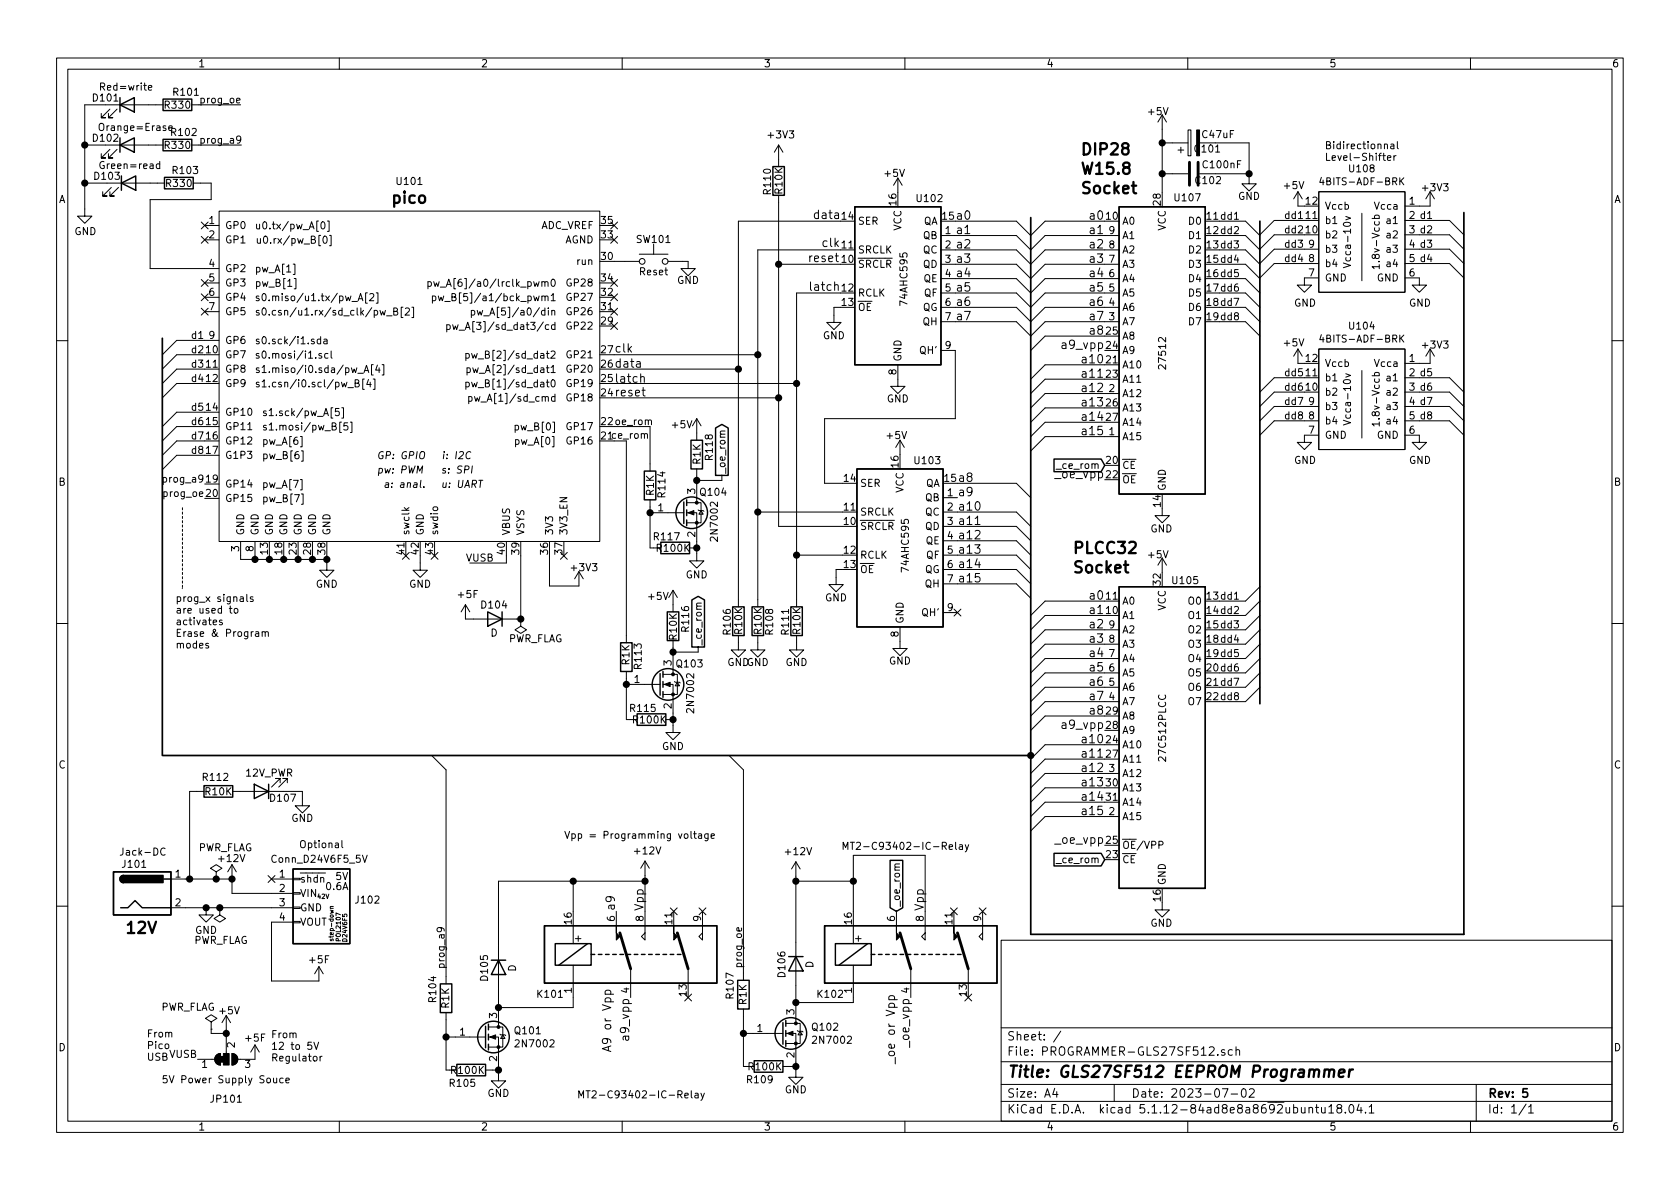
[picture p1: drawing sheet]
<svg xmlns="http://www.w3.org/2000/svg" width="297mm" height="210mm" viewBox="0 0 297 210" stroke-linecap="round" stroke-linejoin="round" font-family="sans-serif">
<defs><g id="words">
<g font-size="2.8">
<text x="190.9" y="27.4">DIP28</text>
<text x="69.5" y="36">pico</text>
<text x="190.9" y="30.9">W15.8</text>
<text x="190.9" y="34.3">Socket</text>
<text x="189.5" y="97.9">PLCC32</text>
<text x="189.5" y="101.3">Socket</text>
<text x="22" y="165.1">12V</text>
<text x="178" y="190.5">Title: GLS27SF512 EEPROM Programmer</text>
</g>
<g font-size="2.1">
<text x="143.6" y="38.7">data</text>
<text x="168.9" y="38.9">a0</text>
<text x="168.9" y="41.4">a1</text>
<text x="193" y="41.4">a1</text>
<text x="193" y="38.9">a0</text>
<text x="142.7" y="46.3">reset</text>
<text x="145.2" y="43.7">clk</text>
<text x="168.9" y="46.5">a3</text>
<text x="168.9" y="43.9">a2</text>
<text x="193" y="46.5">a3</text>
<text x="193" y="43.9">a2</text>
<text x="142.9" y="51.4">latch</text>
<text x="168.9" y="49">a4</text>
<text x="168.9" y="51.6">a5</text>
<text x="193" y="49">a4</text>
<text x="193" y="51.6">a5</text>
<text x="168.9" y="56.6">a7</text>
<text x="168.9" y="54.1">a6</text>
<text x="193" y="54.1">a6</text>
<text x="193" y="56.6">a7</text>
<text x="193" y="59.2">a8</text>
<text x="108.6" y="62.4">clk</text>
<text x="108.6" y="65">data</text>
<text x="188.1" y="61.7">a9_vpp</text>
<text x="191.8" y="64.3">a10</text>
<text x="108.6" y="70.1">reset</text>
<text x="108.6" y="67.7">latch</text>
<text x="191.8" y="66.8">a11</text>
<text x="191.8" y="69.3">a12</text>
<text x="191.8" y="71.9">a13</text>
<text x="191.8" y="74.4">a14</text>
<text x="191.8" y="77">a15</text>
<text x="169.3" y="87.8">a9</text>
<text x="169.3" y="85.2">a8</text>
<text x="186.9" y="84.6">_oe_vpp</text>
<text x="169.3" y="95.4">a12</text>
<text x="169.3" y="92.8">a11</text>
<text x="169.3" y="90.3">a10</text>
<text x="169.3" y="100.5">a14</text>
<text x="169.3" y="97.9">a13</text>
<text x="169.3" y="103">a15</text>
<text x="193" y="106">a0</text>
<text x="193" y="113.7">a3</text>
<text x="193" y="111.1">a2</text>
<text x="193" y="108.6">a1</text>
<text x="193" y="118.7">a5</text>
<text x="193" y="116.2">a4</text>
<text x="193" y="123.8">a7</text>
<text x="193" y="121.3">a6</text>
<text x="188.1" y="128.9">a9_vpp</text>
<text x="191.8" y="131.4">a10</text>
<text x="193" y="126.4">a8</text>
<text x="191.8" y="134">a11</text>
<text x="191.8" y="136.5">a12</text>
<text x="191.8" y="141.6">a14</text>
<text x="191.8" y="139.1">a13</text>
<text x="186.9" y="149.2">_oe_vpp</text>
<text x="191.8" y="144.1">a15</text>
<text x="108.7" y="161.2" transform="rotate(-90 108.7 161.2)">a9</text>
<text x="113.8" y="161.2" transform="rotate(-90 113.8 161.2)">Vpp</text>
<text x="163.3" y="161.2" transform="rotate(-90 163.3 161.2)">Vpp</text>
<text x="111.3" y="183.6" transform="rotate(-90 111.3 183.6)">a9_vpp</text>
<text x="160.8" y="184.9" transform="rotate(-90 160.8 184.9)">_oe_vpp</text>
<text x="178" y="184">Sheet: /</text>
<text x="108.1" y="186.2" transform="rotate(-90 108.1 186.2)">A9 or Vpp</text>
<text x="158.2" y="188.2" transform="rotate(-90 158.2 188.2)">_oe or Vpp</text>
<text x="178" y="186.7">File: PROGRAMMER-GLS27SF512.sch</text>
<text x="178" y="196.9">KiCad E.D.A. kicad 5.1.12-84ad8e8a8692ubuntu18.04.1</text>
<text x="178" y="194.1">Size: A4</text>
<text x="200" y="194.1">Date: 2023-07-02</text>
<text x="263" y="194.1">Rev: 5</text>
<text x="263" y="196.9">Id: 1/1</text>
</g>
<g font-size="1.8">
<text x="35" y="11.9">1</text>
<text x="85" y="11.9">2</text>
<text x="135" y="11.9">3</text>
<text x="185" y="11.9">4</text>
<text x="235" y="11.9">5</text>
<text x="285" y="11.9">6</text>
<text x="16.6" y="18">D101</text>
<text x="18.1" y="16">Red=write</text>
<text x="30.8" y="16.9">R101</text>
<text x="18" y="23.2">Orange=Erase</text>
<text x="29.3" y="19.2">R330</text>
<text x="35.2" y="18.3">prog_oe</text>
<text x="203.1" y="20.4">+5V</text>
<text x="16.6" y="25.1">D102</text>
<text x="18.1" y="29.9">Green=read</text>
<text x="29.3" y="26.3">R330</text>
<text x="30.4" y="24">R102</text>
<text x="35.2" y="25.4">prog_a9</text>
<text x="136" y="24.5">+3V3</text>
<text x="211.4" y="27">C101</text>
<text x="212.7" y="24.4">C47uF</text>
<text x="212.8" y="29.8">C100nF</text>
<text x="234.2" y="26.4">Bidirectionnal</text>
<text x="234.2" y="28.4">Level-Shifter</text>
<text x="10.4" y="35.9">A</text>
<text x="16.8" y="31.8">D103</text>
<text x="29.5" y="33.1">R330</text>
<text x="30.7" y="30.8">R103</text>
<text x="70.3" y="32.7">U101</text>
<text x="136.3" y="34.2" transform="rotate(-90 136.3 34.2)">R110</text>
<text x="138.4" y="34.2" transform="rotate(-90 138.4 34.2)">R10K</text>
<text x="156.5" y="31.3">+5V</text>
<text x="162.2" y="35.7">U102</text>
<text x="207.8" y="35.6">U107</text>
<text x="211.5" y="32.6">C102</text>
<text x="218.9" y="35.4">GND</text>
<text x="227.1" y="33.4">+5V</text>
<text x="251.7" y="33.8">+3V3</text>
<text x="285.4" y="35.9">A</text>
<text x="13.2" y="41.6">GND</text>
<text x="37" y="39.6">1</text>
<text x="39.8" y="40.5">GP0</text>
<text x="46.1" y="40.6">u0.tx/pw_A[0]</text>
<text x="95.5" y="40.5">ADC_VREF</text>
<text x="106.3" y="39.6">35</text>
<text x="148.9" y="38.9">14</text>
<text x="151.6" y="39.7">SER</text>
<text x="158.5" y="36.3" transform="rotate(-90 158.5 36.3)">16</text>
<text x="159.4" y="40.8" transform="rotate(-90 159.4 40.8)">VCC</text>
<text x="163.2" y="39.7">QA</text>
<text x="166.7" y="38.9">15</text>
<text x="167.2" y="41.4">1</text>
<text x="195.6" y="38.9">10</text>
<text x="196.1" y="41.4">9</text>
<text x="198.4" y="39.7">A0</text>
<text x="205.2" y="36.3" transform="rotate(-90 205.2 36.3)">28</text>
<text x="206.1" y="40.8" transform="rotate(-90 206.1 40.8)">VCC</text>
<text x="210.3" y="39.7">D0</text>
<text x="213.4" y="38.9">11dd1</text>
<text x="213.4" y="41.4">12dd2</text>
<text x="227.5" y="38.7">dd1</text>
<text x="227.5" y="41.3">dd2</text>
<text x="230.9" y="41.3">10</text>
<text x="230.9" y="38.7">11</text>
<text x="230.9" y="36.2">12</text>
<text x="234.2" y="39.6">b1</text>
<text x="234.2" y="37.1">Vccb</text>
<text x="243.3" y="37.1">Vcca</text>
<text x="245.4" y="39.6">a1</text>
<text x="249.2" y="36.2">1</text>
<text x="249.2" y="38.7">2 d1</text>
<text x="249.2" y="41.3">3 d2</text>
<text x="37" y="42.2">2</text>
<text x="37" y="47.2">4</text>
<text x="39.8" y="43">GP1</text>
<text x="46.3" y="43.1">u0.rx/pw_B[0]</text>
<text x="99.8" y="43">AGND</text>
<text x="102.2" y="46.9">run</text>
<text x="106.3" y="46">30</text>
<text x="106.3" y="42.2">33</text>
<text x="112.7" y="43">SW101</text>
<text x="148.9" y="46.5">10</text>
<text x="148.9" y="43.9">11</text>
<text x="151.6" y="47.4">SRCLR</text>
<text x="151.6" y="44.8">SRCLK</text>
<text x="163.2" y="42.3">QB</text>
<text x="163.2" y="44.8">QC</text>
<text x="163.2" y="47.4">QD</text>
<text x="167.2" y="43.9">2</text>
<text x="167.2" y="46.5">3</text>
<text x="196.1" y="46.5">7</text>
<text x="196.1" y="43.9">8</text>
<text x="198.4" y="47.4">A3</text>
<text x="198.4" y="44.8">A2</text>
<text x="198.4" y="42.3">A1</text>
<text x="210.3" y="42.3">D1</text>
<text x="210.3" y="44.8">D2</text>
<text x="210.3" y="47.4">D3</text>
<text x="213.4" y="43.9">13dd3</text>
<text x="213.4" y="46.5">15dd4</text>
<text x="227.5" y="43.8">dd3</text>
<text x="227.5" y="46.3">dd4</text>
<text x="231.4" y="46.3">8</text>
<text x="231.4" y="43.8">9</text>
<text x="234.2" y="42.2">b2</text>
<text x="234.2" y="47.2">b4</text>
<text x="234.2" y="44.7">b3</text>
<text x="238.9" y="46.6" transform="rotate(-90 238.9 46.6)">Vcca-10v</text>
<text x="243.9" y="46.9" transform="rotate(-90 243.9 46.9)">1.8v-Vccb</text>
<text x="245.4" y="42.2">a2</text>
<text x="245.4" y="44.7">a3</text>
<text x="245.4" y="47.2">a4</text>
<text x="249.2" y="43.8">4 d3</text>
<text x="249.2" y="46.3">5 d4</text>
<text x="37" y="49.8">5</text>
<text x="37" y="52.3">6</text>
<text x="39.8" y="48.1">GP2</text>
<text x="39.8" y="50.7">GP3</text>
<text x="39.8" y="53.2">GP4</text>
<text x="45.4" y="48.2">pw_A[1]</text>
<text x="45.5" y="50.7">pw_B[1]</text>
<text x="46.9" y="53.3">s0.miso/u1.tx/pw_A[2]</text>
<text x="77.2" y="50.7">pw_A[6]/a0/lrclk_pwm0</text>
<text x="77.9" y="53.3">pw_B[5]/a1/bck_pwm1</text>
<text x="100.5" y="53.2">GP27</text>
<text x="100.5" y="50.7">GP28</text>
<text x="106.3" y="52.3">32</text>
<text x="106.3" y="49.8">34</text>
<text x="113.2" y="48.7">Reset</text>
<text x="119.7" y="50.2">GND</text>
<text x="148.9" y="51.6">12</text>
<text x="151.6" y="52.4">RCLK</text>
<text x="160.5" y="53.7" transform="rotate(-90 160.5 53.7)">74AHC595</text>
<text x="163.3" y="49.9">QE</text>
<text x="163.4" y="52.4">QF</text>
<text x="167.2" y="49">4</text>
<text x="167.2" y="51.6">5</text>
<text x="196.1" y="51.6">5</text>
<text x="196.1" y="49">6</text>
<text x="198.4" y="52.4">A5</text>
<text x="198.4" y="49.9">A4</text>
<text x="210.3" y="49.9">D4</text>
<text x="210.3" y="52.4">D5</text>
<text x="213.4" y="49">16dd5</text>
<text x="213.4" y="51.6">17dd6</text>
<text x="231.4" y="48.9">7</text>
<text x="234.2" y="49.8">GND</text>
<text x="243.5" y="49.8">GND</text>
<text x="249.2" y="48.9">6</text>
<text x="34.1" y="59.9">d1</text>
<text x="37" y="54.9">7</text>
<text x="37" y="59.9">9</text>
<text x="39.8" y="55.7">GP5</text>
<text x="47.5" y="55.8">s0.csn/u1.rx/sd_clk/pw_B[2]</text>
<text x="80.3" y="58.3">pw_A[3]/sd_dat3/cd</text>
<text x="84.5" y="55.8">pw_A[5]/a0/din</text>
<text x="100.5" y="58.3">GP22</text>
<text x="100.5" y="55.7">GP26</text>
<text x="106.3" y="57.4">29</text>
<text x="106.3" y="54.9">31</text>
<text x="145.5" y="60">GND</text>
<text x="148.9" y="54.1">13</text>
<text x="151.6" y="55">OE</text>
<text x="163.1" y="55">QG</text>
<text x="163.2" y="57.5">QH</text>
<text x="167.2" y="54.1">6</text>
<text x="167.2" y="56.6">7</text>
<text x="195.6" y="59.2">25</text>
<text x="196.1" y="56.6">3</text>
<text x="196.1" y="54.1">4</text>
<text x="198.4" y="57.5">A7</text>
<text x="198.4" y="55">A6</text>
<text x="210.3" y="55">D6</text>
<text x="210.3" y="57.5">D7</text>
<text x="213.4" y="54.1">18dd7</text>
<text x="213.4" y="56.6">19dd8</text>
<text x="228.8" y="54.2">GND</text>
<text x="249.1" y="54.2">GND</text>
<text x="34.1" y="62.5">d2</text>
<text x="34.1" y="65">d3</text>
<text x="36.5" y="62.5">10</text>
<text x="36.5" y="65">11</text>
<text x="39.8" y="63.4">GP7</text>
<text x="39.8" y="65.9">GP8</text>
<text x="39.8" y="60.8">GP6</text>
<text x="46.2" y="60.9">s0.sck/i1.sda</text>
<text x="46.3" y="63.4">s0.mosi/i1.scl</text>
<text x="46.9" y="66">s1.miso/i0.sda/pw_A[4]</text>
<text x="83.2" y="63.4">pw_B[2]/sd_dat2</text>
<text x="83.3" y="66">pw_A[2]/sd_dat1</text>
<text x="100.5" y="65.9">GP20</text>
<text x="100.5" y="63.4">GP21</text>
<text x="106.3" y="65">26</text>
<text x="106.3" y="62.5">27</text>
<text x="159.4" y="64" transform="rotate(-90 159.4 64)">GND</text>
<text x="162.8" y="62.6">QH'</text>
<text x="167.2" y="61.7">9</text>
<text x="195.6" y="64.3">21</text>
<text x="195.6" y="61.7">24</text>
<text x="198.4" y="65.1">A10</text>
<text x="198.4" y="62.6">A9</text>
<text x="198.4" y="60.1">A8</text>
<text x="206.2" y="64.9" transform="rotate(-90 206.2 64.9)">27512</text>
<text x="227.1" y="61.3">+5V</text>
<text x="230.9" y="64">12</text>
<text x="234.2" y="64.9">Vccb</text>
<text x="243.3" y="64.9">Vcca</text>
<text x="249.2" y="64">1</text>
<text x="251.7" y="61.6">+3V3</text>
<text x="34.1" y="67.6">d4</text>
<text x="36.5" y="67.6">12</text>
<text x="39.8" y="68.4">GP9</text>
<text x="47" y="68.5">s1.csn/i0.scl/pw_B[4]</text>
<text x="83.2" y="68.5">pw_B[1]/sd_dat0</text>
<text x="83.5" y="71">pw_A[1]/sd_cmd</text>
<text x="100.5" y="71">GP18</text>
<text x="100.5" y="68.4">GP19</text>
<text x="106.3" y="70.1">24</text>
<text x="106.3" y="67.6">25</text>
<text x="156.8" y="71.2">GND</text>
<text x="158.5" y="66.3" transform="rotate(-90 158.5 66.3)">8</text>
<text x="195.6" y="66.8">23</text>
<text x="195.6" y="71.9">26</text>
<text x="196.1" y="69.3">2</text>
<text x="198.4" y="70.2">A12</text>
<text x="198.4" y="67.7">A11</text>
<text x="227.5" y="66.5">dd5</text>
<text x="227.5" y="69.1">dd6</text>
<text x="227.5" y="71.6">dd7</text>
<text x="230.9" y="69.1">10</text>
<text x="230.9" y="66.5">11</text>
<text x="231.4" y="71.6">9</text>
<text x="234.2" y="70">b2</text>
<text x="234.2" y="67.4">b1</text>
<text x="245.4" y="67.4">a1</text>
<text x="245.4" y="70">a2</text>
<text x="249.2" y="66.5">2 d5</text>
<text x="249.2" y="69.1">3 d6</text>
<text x="249.2" y="71.6">4 d7</text>
<text x="34.1" y="75.2">d6</text>
<text x="34.1" y="72.6">d5</text>
<text x="34.1" y="77.7">d7</text>
<text x="36.5" y="72.6">14</text>
<text x="36.5" y="75.2">15</text>
<text x="36.5" y="77.7">16</text>
<text x="39.8" y="73.5">GP10</text>
<text x="39.8" y="76.1">GP11</text>
<text x="47.3" y="73.6">s1.sck/pw_A[5]</text>
<text x="47.5" y="76.1">s1.mosi/pw_B[5]</text>
<text x="91.2" y="76.1">pw_B[0]</text>
<text x="100.5" y="76.1">GP17</text>
<text x="106.3" y="77.7">21ce_rom</text>
<text x="106.3" y="75.2">22oe_rom</text>
<text x="118.9" y="75.7">+5V</text>
<text x="156.9" y="77.6">+5V</text>
<text x="195.6" y="74.4">27</text>
<text x="196.1" y="77">1</text>
<text x="198.4" y="77.8">A15</text>
<text x="198.4" y="72.8">A13</text>
<text x="198.4" y="75.3">A14</text>
<text x="227.5" y="74.2">dd8</text>
<text x="231.4" y="76.7">7</text>
<text x="231.4" y="74.2">8</text>
<text x="234.2" y="77.6">GND</text>
<text x="234.2" y="75.1">b4</text>
<text x="234.2" y="72.5">b3</text>
<text x="238.9" y="74.4" transform="rotate(-90 238.9 74.4)">Vcca-10v</text>
<text x="243.5" y="77.6">GND</text>
<text x="243.9" y="74.7" transform="rotate(-90 243.9 74.7)">1.8v-Vccb</text>
<text x="245.4" y="72.5">a3</text>
<text x="245.4" y="75.1">a4</text>
<text x="249.2" y="74.2">5 d8</text>
<text x="249.2" y="76.7">6</text>
<text x="34.1" y="80.3">d8</text>
<text x="36.5" y="80.3">17</text>
<text x="39.8" y="78.6">GP12</text>
<text x="39.8" y="81.1">G1P3</text>
<text x="46.6" y="78.7">pw_A[6]</text>
<text x="46.7" y="81.2">pw_B[6]</text>
<text x="67" y="83.7">pw: PWM</text>
<text x="67.1" y="81.2">GP: GPIO</text>
<text x="78.5" y="83.7">s: SPI</text>
<text x="78.7" y="81.2">i: I2C</text>
<text x="91.2" y="78.7">pw_A[0]</text>
<text x="100.5" y="78.6">GP16</text>
<text x="123.9" y="82.1" transform="rotate(-90 123.9 82.1)">R1K</text>
<text x="126" y="81.2" transform="rotate(-90 126 81.2)">R118</text>
<text x="128.3" y="83.8" transform="rotate(-90 128.3 83.8)">_oe_rom</text>
<text x="158.9" y="82.6" transform="rotate(-90 158.9 82.6)">16</text>
<text x="161.8" y="82.1">U103</text>
<text x="187.3" y="82.9">_ce_rom</text>
<text x="195.6" y="82">20</text>
<text x="198.4" y="82.9">CE</text>
<text x="228.8" y="82">GND</text>
<text x="249.1" y="82">GND</text>
<text x="10.4" y="85.9">B</text>
<text x="29.2" y="87.9">prog_oe 20</text>
<text x="29.3" y="85.3">prog_a9</text>
<text x="36.5" y="85.3">19</text>
<text x="39.8" y="86.2">GP14</text>
<text x="39.8" y="88.8">GP15</text>
<text x="46.6" y="86.3">pw_A[7]</text>
<text x="46.7" y="88.8">pw_B[7]</text>
<text x="68.6" y="86.3">a: anal.</text>
<text x="78.3" y="86.3">u: UART</text>
<text x="115.6" y="87.6" transform="rotate(-90 115.6 87.6)">R1K</text>
<text x="117.7" y="87.8" transform="rotate(-90 117.7 87.8)">R114</text>
<text x="122.9" y="87.3" transform="rotate(-90 122.9 87.3)">3</text>
<text x="124" y="87.7">Q104</text>
<text x="149.3" y="85.2">14</text>
<text x="152" y="86.1">SER</text>
<text x="159.8" y="87.2" transform="rotate(-90 159.8 87.2)">VCC</text>
<text x="163.6" y="88.6">QB</text>
<text x="163.6" y="86.1">QA</text>
<text x="167.1" y="85.2">15</text>
<text x="167.5" y="87.8">1</text>
<text x="195.6" y="84.6">22</text>
<text x="198.4" y="85.5">OE</text>
<text x="205.2" y="89.6" transform="rotate(-90 205.2 89.6)">14</text>
<text x="206.1" y="86.9" transform="rotate(-90 206.1 86.9)">GND</text>
<text x="285.4" y="85.9">B</text>
<text x="43.2" y="94.7" transform="rotate(-90 43.2 94.7)">GND</text>
<text x="45.7" y="94.7" transform="rotate(-90 45.7 94.7)">GND</text>
<text x="48.3" y="94.7" transform="rotate(-90 48.3 94.7)">GND</text>
<text x="50.8" y="94.7" transform="rotate(-90 50.8 94.7)">GND</text>
<text x="53.3" y="94.7" transform="rotate(-90 53.3 94.7)">GND</text>
<text x="55.9" y="94.7" transform="rotate(-90 55.9 94.7)">GND</text>
<text x="58.4" y="94.7" transform="rotate(-90 58.4 94.7)">GND</text>
<text x="72.4" y="94.7" transform="rotate(-90 72.4 94.7)">swclk</text>
<text x="74.9" y="94.7" transform="rotate(-90 74.9 94.7)">GND</text>
<text x="77.5" y="94.7" transform="rotate(-90 77.5 94.7)">swdio</text>
<text x="90.2" y="94.7" transform="rotate(-90 90.2 94.7)">VBUS</text>
<text x="92.7" y="94.7" transform="rotate(-90 92.7 94.7)">VSYS</text>
<text x="97.8" y="94.7" transform="rotate(-90 97.8 94.7)">3V3</text>
<text x="100.3" y="94.7" transform="rotate(-90 100.3 94.7)">3V3_EN</text>
<text x="115.7" y="95.5">R117</text>
<text x="116.4" y="90.4">1</text>
<text x="122.9" y="95" transform="rotate(-90 122.9 95)">2</text>
<text x="126.9" y="95.3" transform="rotate(-90 126.9 95.3)">2N7002</text>
<text x="149.3" y="92.8">10</text>
<text x="149.3" y="90.3">11</text>
<text x="152" y="93.7">SRCLR</text>
<text x="152" y="91.2">SRCLK</text>
<text x="163.6" y="91.2">QC</text>
<text x="163.6" y="93.7">QD</text>
<text x="167.5" y="90.3">2</text>
<text x="167.5" y="92.8">3</text>
<text x="167.5" y="95.4">4</text>
<text x="203.4" y="94.2">GND</text>
<text x="42.3" y="97.5" transform="rotate(-90 42.3 97.5)">3</text>
<text x="44.8" y="97.5" transform="rotate(-90 44.8 97.5)">8</text>
<text x="47.4" y="98" transform="rotate(-90 47.4 98)">13</text>
<text x="49.9" y="98" transform="rotate(-90 49.9 98)">18</text>
<text x="52.5" y="98" transform="rotate(-90 52.5 98)">23</text>
<text x="55" y="98" transform="rotate(-90 55 98)">28</text>
<text x="57.5" y="98" transform="rotate(-90 57.5 98)">38</text>
<text x="71.5" y="98" transform="rotate(-90 71.5 98)">41</text>
<text x="74" y="98" transform="rotate(-90 74 98)">42</text>
<text x="76.6" y="98" transform="rotate(-90 76.6 98)">43</text>
<text x="82.5" y="99.3">VUSB</text>
<text x="89.3" y="98" transform="rotate(-90 89.3 98)">40</text>
<text x="91.8" y="98" transform="rotate(-90 91.8 98)">39</text>
<text x="96.9" y="98" transform="rotate(-90 96.9 98)">36</text>
<text x="99.4" y="98" transform="rotate(-90 99.4 98)">37</text>
<text x="101.2" y="101">+3V3</text>
<text x="116.3" y="97.6">R100K</text>
<text x="149.3" y="97.9">12</text>
<text x="149.3" y="100.5">13</text>
<text x="152" y="98.8">RCLK</text>
<text x="152" y="101.3">OE</text>
<text x="160.7" y="100.9" transform="rotate(-90 160.7 100.9)">74AHC595</text>
<text x="163.5" y="101.3">QG</text>
<text x="163.7" y="96.3">QE</text>
<text x="163.8" y="98.8">QF</text>
<text x="167.5" y="97.9">5</text>
<text x="167.5" y="100.5">6</text>
<text x="203.1" y="98.7">+5V</text>
<text x="31" y="106.4">prog_x signals</text>
<text x="55.8" y="103.9">GND</text>
<text x="72.3" y="103.9">GND</text>
<text x="81.1" y="105.8">+5F</text>
<text x="85.2" y="107.6">D104</text>
<text x="114.7" y="106.1">+5V</text>
<text x="121.2" y="102.3">GND</text>
<text x="145.9" y="106.3">GND</text>
<text x="163.6" y="103.9">QH</text>
<text x="167.5" y="103">7</text>
<text x="195.6" y="106">11</text>
<text x="198.4" y="106.9">A0</text>
<text x="205.2" y="103.4" transform="rotate(-90 205.2 103.4)">32</text>
<text x="206.1" y="108" transform="rotate(-90 206.1 108)">VCC</text>
<text x="207.4" y="103.3">U105</text>
<text x="210.2" y="106.9">O0</text>
<text x="213.4" y="106">13dd1</text>
<text x="31" y="108.5">are used to</text>
<text x="31" y="110.6">activates</text>
<text x="31" y="112.6">Erase &amp; Program</text>
<text x="86.7" y="112.6">D</text>
<text x="89.8" y="113.6">PWR_FLAG</text>
<text x="119.7" y="113.1" transform="rotate(-90 119.7 113.1)">R10K</text>
<text x="121.8" y="111.6" transform="rotate(-90 121.8 111.6)">R116</text>
<text x="129.2" y="112.1" transform="rotate(-90 129.2 112.1)">R106</text>
<text x="131.2" y="112.1" transform="rotate(-90 131.2 112.1)">R10K</text>
<text x="134.7" y="112.1" transform="rotate(-90 134.7 112.1)">R10K</text>
<text x="136.7" y="112.1" transform="rotate(-90 136.7 112.1)">R108</text>
<text x="139.5" y="112.1" transform="rotate(-90 139.5 112.1)">R111</text>
<text x="141.5" y="112.1" transform="rotate(-90 141.5 112.1)">R10K</text>
<text x="158.9" y="112.6" transform="rotate(-90 158.9 112.6)">8</text>
<text x="159.8" y="110.4" transform="rotate(-90 159.8 110.4)">GND</text>
<text x="163.2" y="109">QH'</text>
<text x="167.5" y="108.1">9</text>
<text x="195.6" y="108.6">10</text>
<text x="196.1" y="113.7">8</text>
<text x="196.1" y="111.1">9</text>
<text x="198.4" y="112">A2</text>
<text x="198.4" y="109.5">A1</text>
<text x="210.2" y="109.5">O1</text>
<text x="210.2" y="112">O2</text>
<text x="213.4" y="108.6">14dd2</text>
<text x="213.4" y="111.1">15dd3</text>
<text x="213.4" y="113.7">18dd4</text>
<text x="31" y="114.7">modes</text>
<text x="111.3" y="117.6" transform="rotate(-90 111.3 117.6)">R1K</text>
<text x="113.5" y="118.2" transform="rotate(-90 113.5 118.2)">R113</text>
<text x="118.7" y="117.7" transform="rotate(-90 118.7 117.7)">3</text>
<text x="119.8" y="118">Q103</text>
<text x="124.1" y="114.2" transform="rotate(-90 124.1 114.2)">_ce_rom</text>
<text x="128.6" y="117.8">GNDGND</text>
<text x="138.9" y="117.8">GND</text>
<text x="157.2" y="117.5">GND</text>
<text x="196.1" y="118.7">6</text>
<text x="196.1" y="116.2">7</text>
<text x="198.4" y="119.6">A5</text>
<text x="198.4" y="117.1">A4</text>
<text x="198.4" y="114.5">A3</text>
<text x="210.2" y="119.6">O5</text>
<text x="210.2" y="114.5">O3</text>
<text x="210.2" y="117.1">O4</text>
<text x="213.4" y="118.7">20dd6</text>
<text x="213.4" y="116.2">19dd5</text>
<text x="111.6" y="125.9">R115</text>
<text x="112.2" y="120.8">1</text>
<text x="118.7" y="125.3" transform="rotate(-90 118.7 125.3)">2</text>
<text x="122.7" y="125.7" transform="rotate(-90 122.7 125.7)">2N7002</text>
<text x="196.1" y="123.8">4</text>
<text x="196.1" y="121.3">5</text>
<text x="198.4" y="124.7">A7</text>
<text x="198.4" y="122.2">A6</text>
<text x="210.2" y="122.2">O6</text>
<text x="210.2" y="124.7">O7</text>
<text x="213.4" y="121.3">21dd7</text>
<text x="213.4" y="123.8">22dd8</text>
<text x="112.1" y="127.9">R100K</text>
<text x="195.6" y="131.4">24</text>
<text x="195.6" y="128.9">28</text>
<text x="195.6" y="126.4">29</text>
<text x="198.4" y="129.8">A9</text>
<text x="198.4" y="127.2">A8</text>
<text x="10.4" y="135.9">C</text>
<text x="43.5" y="137.3">12V_PWR</text>
<text x="117" y="132.6">GND</text>
<text x="195.6" y="134">27</text>
<text x="196.1" y="136.5">3</text>
<text x="198.4" y="137.4">A12</text>
<text x="198.4" y="132.3">A10</text>
<text x="198.4" y="134.9">A11</text>
<text x="206.2" y="134.2" transform="rotate(-90 206.2 134.2)">27C512PLCC</text>
<text x="285.4" y="135.9">C</text>
<text x="36" y="138.1">R112</text>
<text x="36.3" y="140.6">R10K</text>
<text x="47.9" y="141.8">D107</text>
<text x="195.6" y="139.1">30</text>
<text x="195.6" y="141.6">31</text>
<text x="198.4" y="139.9">A13</text>
<text x="198.4" y="142.5">A14</text>
<text x="51.5" y="145.3">GND</text>
<text x="52.8" y="150">Optional</text>
<text x="195.6" y="149.2">25</text>
<text x="196.1" y="144.1">2</text>
<text x="198.4" y="145">A15</text>
<text x="21.7" y="151.3">Jack-DC</text>
<text x="21.8" y="153.5">J101</text>
<text x="31" y="155.2">1</text>
<text x="34.9" y="150.5">PWR_FLAG</text>
<text x="38.8" y="152.4">+12V</text>
<text x="48.4" y="152.6">Conn_D24V6F5_5V</text>
<text x="49.4" y="155.2">1</text>
<text x="59.4" y="155.6">5V</text>
<text x="112.3" y="151.1">+12V</text>
<text x="139" y="151.2">+12V</text>
<text x="151.1" y="150.3">MT2-C93402-IC-Relay</text>
<text x="187.3" y="152.6">_ce_rom</text>
<text x="195.6" y="151.8">23</text>
<text x="198.4" y="152.6">CE</text>
<text x="198.4" y="150.1">OE/VPP</text>
<text x="31" y="160.3">2</text>
<text x="49.4" y="157.7">2</text>
<text x="49.4" y="160.3">3</text>
<text x="53" y="156.1">shdn</text>
<text x="53" y="158.6">VIN</text>
<text x="53" y="161.2">GND</text>
<text x="57.7" y="157.4">0.6A</text>
<text x="63" y="159.8">J102</text>
<text x="159.1" y="160.4" transform="rotate(-90 159.1 160.4)">_oe_rom</text>
<text x="205.2" y="159.3" transform="rotate(-90 205.2 159.3)">16</text>
<text x="206.1" y="156.6" transform="rotate(-90 206.1 156.6)">GND</text>
<text x="34.1" y="166.9">PWR_FLAG</text>
<text x="34.5" y="165.1">GND</text>
<text x="49.4" y="162.8">4</text>
<text x="53" y="163.7">VOUT</text>
<text x="101.1" y="163.4" transform="rotate(-90 101.1 163.4)">16</text>
<text x="101.7" y="166.5">+</text>
<text x="108.7" y="162.9" transform="rotate(-90 108.7 162.9)">6</text>
<text x="113.8" y="162.9" transform="rotate(-90 113.8 162.9)">8</text>
<text x="118.9" y="163.4" transform="rotate(-90 118.9 163.4)">11</text>
<text x="124" y="162.9" transform="rotate(-90 124 162.9)">9</text>
<text x="150.6" y="163.4" transform="rotate(-90 150.6 163.4)">16</text>
<text x="151.3" y="166.5">+</text>
<text x="158.2" y="162.9" transform="rotate(-90 158.2 162.9)">6</text>
<text x="163.3" y="162.9" transform="rotate(-90 163.3 162.9)">8</text>
<text x="168.4" y="163.4" transform="rotate(-90 168.4 163.4)">11</text>
<text x="173.5" y="162.9" transform="rotate(-90 173.5 162.9)">9</text>
<text x="203.4" y="163.9">GND</text>
<text x="54.8" y="170.4">+5F</text>
<text x="78.6" y="171.4" transform="rotate(-90 78.6 171.4)">prog_a9</text>
<text x="86.3" y="173.3" transform="rotate(-90 86.3 173.3)">D105</text>
<text x="91.2" y="171.8" transform="rotate(-90 91.2 171.8)">D</text>
<text x="131.2" y="171.3" transform="rotate(-90 131.2 171.3)">prog_oe</text>
<text x="138.9" y="172.7" transform="rotate(-90 138.9 172.7)">D106</text>
<text x="143.8" y="171.2" transform="rotate(-90 143.8 171.2)">D</text>
<text x="28.3" y="178.7">PWR_FLAG</text>
<text x="38.9" y="179.4">+5V</text>
<text x="77.1" y="177.1" transform="rotate(-90 77.1 177.1)">R104</text>
<text x="79.4" y="178.3" transform="rotate(-90 79.4 178.3)">R1K</text>
<text x="95.1" y="176.4">K101</text>
<text x="101.1" y="175.6" transform="rotate(-90 101.1 175.6)">1</text>
<text x="111.3" y="175.6" transform="rotate(-90 111.3 175.6)">4</text>
<text x="121.4" y="176.1" transform="rotate(-90 121.4 176.1)">13</text>
<text x="129.7" y="176.4" transform="rotate(-90 129.7 176.4)">R107</text>
<text x="132" y="177.6" transform="rotate(-90 132 177.6)">R1K</text>
<text x="140.5" y="179.4" transform="rotate(-90 140.5 179.4)">3</text>
<text x="144.7" y="176.4">K102</text>
<text x="150.6" y="175.6" transform="rotate(-90 150.6 175.6)">1</text>
<text x="160.8" y="175.6" transform="rotate(-90 160.8 175.6)">4</text>
<text x="170.9" y="176.1" transform="rotate(-90 170.9 176.1)">13</text>
<text x="10.4" y="185.9">D</text>
<text x="25.9" y="183.5">From</text>
<text x="25.9" y="185.5">Pico</text>
<text x="41.5" y="185.3" transform="rotate(-90 41.5 185.3)">2</text>
<text x="43.5" y="184.2">+5F</text>
<text x="47.9" y="183.6">From</text>
<text x="47.9" y="185.6">12 to 5V</text>
<text x="81.3" y="183.1">1</text>
<text x="87.9" y="180.1" transform="rotate(-90 87.9 180.1)">3</text>
<text x="91.2" y="182.9">Q101</text>
<text x="91.4" y="185.2">2N7002</text>
<text x="133.9" y="182.5">1</text>
<text x="143.7" y="182.3">Q102</text>
<text x="144" y="184.6">2N7002</text>
<text x="285.4" y="185.9">D</text>
<text x="25.9" y="187.6">USB</text>
<text x="29.9" y="191.6">5V Power Supply Souce</text>
<text x="30" y="187.1">VUSB</text>
<text x="35.7" y="188.8">1</text>
<text x="43.3" y="188.8">3</text>
<text x="47.9" y="187.7">Regulator</text>
<text x="79.9" y="189.9">R100K</text>
<text x="87.9" y="187.7" transform="rotate(-90 87.9 187.7)">2</text>
<text x="132.2" y="191.6">R109</text>
<text x="132.5" y="189.3">R100K</text>
<text x="140.5" y="187" transform="rotate(-90 140.5 187)">2</text>
<text x="37.5" y="195">JP101</text>
<text x="79.7" y="192.2">R105</text>
<text x="86.2" y="194">GND</text>
<text x="104.4" y="194.2">MT2-C93402-IC-Relay</text>
<text x="138.8" y="193.3">GND</text>
<text x="35" y="199.9">1</text>
<text x="85" y="199.9">2</text>
<text x="135" y="199.9">3</text>
<text x="185" y="199.9">4</text>
<text x="235" y="199.9">5</text>
<text x="285" y="199.9">6</text>
</g>
<g font-size="1.7">
<text x="234.1" y="32.7">4BITS-ADF-BRK</text>
<text x="238.7" y="30.4">U108</text>
<text x="238.7" y="58.3">U104</text>
<text x="234.1" y="60.5">4BITS-ADF-BRK</text>
<text x="99.7" y="148.3">Vpp = Programming voltage</text>
</g>
<g font-size="1.1">
<text x="56.2" y="158.9">42V</text>
<text x="59" y="166.1" transform="rotate(-90 59 166.1)">step-down</text>
<text x="60.2" y="166.3" transform="rotate(-90 60.2 166.3)">POL2107</text>
<text x="61.4" y="166.4" transform="rotate(-90 61.4 166.4)">D24V6F5</text>
</g>
</g></defs>
<g fill="none" stroke="#000" stroke-width=".18">
<path d="M10 10.3h277v189.9h-277zM12 12.2h273v186.1h-273zM19.4 19.3l-1.5 1.5h.8h-.8v-.7M20.7 19.3l-1.5 1.5h.7h-.7v-.7M26.2 15.5l.6-.1v-.2l-.4-.1-.2 .2 .1 .6h.5M28.8 18.5h-13.8v19.7h1.3l-1.3 1.3-1.3-1.3h1.3M33.9 18.5h8.6M41.8 17.8l.6-.1v-.3h-.4l-.2 .1 .1 .7h.5M60 10.3v1.9M110 10.3v1.9M160 10.3v1.9M210 10.3v1.9"/>
<path d="M260 10.3v1.9M15 25.6h3.7M15 32.4h3.9M19.4 26.4l-1.5 1.5h.8h-.8v-.7M19.7 33.1l-1.5 1.6h.7h-.7v-.8M20.7 26.4l-1.5 1.5h.7h-.7v-.7M21 33.1l-1.6 1.6h.8h-.8v-.8M21.2 25.6h7.6M21.5 32.4h7.6M28.2 29h-.3l-.3 .2 .2 .6h.4M28.2 28.5v1.3M29.8 22.7l.7-.2-.1-.2-.4-.1-.2 .2 .1 .6h.5"/>
<path d="M33.9 25.6h8.8M34.2 32.4h3.1v2.9h-10.8v12.2h12.2M35.6 39.3l1.2 1.2M36.2 39.9h2.5M36.8 39.3l-1.2 1.2M38.7 37.3h67.3v58.5h-67.3zM42.6 24.6l-.3 .2h-.3l-.2-.2 .2-.5 .3-.1 .2 .2a.84 .84 0 0 1-.3 1.1h-.2M45.4 39.6v.8l.3 .1 .2-.1M56.8 39.3l.2-.1a.67 .67 0 0 1 .5 .6 .67 .67 0 0 1-.5 .7l-.2-.1-.1-.4zM57.9 39.1h.3v1.8h-.3M108 39.3l1.2 1.2M109.2 39.3l-1.2 1.2"/>
<path d="M137.7 25.6v3.9M137.7 34.5v58.6h11.3M137.7 25.6l-.8 1.3M137.7 25.6l.7 1.3M148.6 39.1h-18v68.2M158.7 31.5l-.7 1.3M158.7 31.5v2.5M158.7 31.5l.8 1.3M168.9 39.1h10.8l2.5 2.6 2.6-2.6h10.5M205.5 20.3v13.7M205.5 20.3l-.8 1.3M205.5 20.3l.7 1.3"/>
<path d="M205.5 25.3h4.6M205.5 30.7h4.6M208.3 26.5h1M208.8 26v1M210.1 23h.5v4.6h-.5zM214.9 25.3h6v7.2h1.2l-1.2 1.3-1.3-1.3h1.3M214.9 30.7h6M215.6 39.1h4.6l2.6 2.6M218.3 38.8h.7M229.5 33.9l-.8 1.3M229.5 33.9v2.5h1.1M229.5 33.9l.8 1.3"/>
<path d="M230.6 39h-5.3l-2.5 2.5M233.2 33.9h15.2v17.8h-15.2zM233.6 31.4l-.3 .9h.8M237.9 38.3l.9 .3-.9 .3M240.8 37.7v12M243.1 38.6l-.1-.3 .3-.3 .5 .1v.5M244.5 27.5h.5M244.7 27.1v1.1l.3 .2M244.8 25.6l.2-.1h.3v.8M245.3 27.9l.6-.1v-.2l-.4-.1-.2 .2 .1 .6h.5M245.9 25.5h.5l.1 .8M246.5 25.8h-.5l-.1 .2v.3h.6"/>
<path d="M246.5 27.5v.9M246.8 27.5l-.3 .3M247.1 25v1.1l.1 .2M247.7 32l.5 .7M248.2 31.4l-.7 .8M248.4 39h7.9l2.5 2.5M252.9 33.9l-.8 1.3M252.9 33.9v2.5h-4.5M252.9 33.9l.7 1.3M35.6 54.5l1.2 1.2M35.6 52l1.2 1.2M35.6 49.4l1.2 1.2"/>
<path d="M35.6 41.8l1.2 1.2M36.2 42.4h2.5M36.2 50h2.5M36.2 52.6h2.5M36.2 55.1h2.5M36.8 54.5l-1.2 1.2M36.8 52l-1.2 1.2M36.8 49.4l-1.2 1.2M36.8 41.8l-1.2 1.2M45.5 42.2l.1 .8h.2l.3-.1M45.8 52.4l-.3-.1-.2 .2 .1 .2 .4 .1v.3h-.5M45.8 54.9h-.3l-.2 .2 .1 .1 .4 .2v.3h-.5"/>
<path d="M46.5 54.5h.1a.67 .67 0 0 1 .5 .6 .67 .67 0 0 1-.5 .6 .83 .83 0 0 1-.1-1.2zM57.2 41.9l.2-.1a.67 .67 0 0 1 .5 .6 .67 .67 0 0 1-.5 .6l-.3-.5zM58.3 41.6h.2v1.9h-.2M64.9 51.8h-.3v1.8h.3M65.4 52l.5-.1 .2 .4-.1 .2-.7 .7h.8M66.5 51.8h.3v1.8h-.3M69.6 55.1l.6-.1 .1-.2-.1-.2-.6-.1v1.2h.5l.2-.1v-.3l-.3-.2M71.2 54.3h-.3v1.9h.3M71.7 54.6l.5-.1 .2 .3-.1 .2-.7 .7h.8M72.8 54.3h.3v1.9h-.3M75.7 49.9l.3-.1 .3 .2-.2 .6h-.4M75.7 49.8v1.3"/>
<path d="M76.5 52.4l.3-.1 .3 .3-.2 .5h-.4M76.5 52.3v1.3M79 57.5l.4-.1 .2 .3-.1 .5h-.5M79 57.4v1.3M83.3 54.9h.4l.2 .2-.1 .6h-.5M83.3 54.9v1.3M95.8 49.9l.2-.1 .3 .1v.7M95.8 52.5l.2-.2 .3 .1 .1 .8M96.3 50l.2-.2 .3 .1 .1 .7M96.4 52.5l.1-.2 .4 .1v.8M97 54.5v.1M97 54.9v.8"/>
<path d="M97 57.5l-.3-.1-.3 .3 .1 .5h.5M97.5 52.3l.3-.4v1.3M97.5 53.2h.7M97.6 55l.1-.1h.3l.1 .8M97.6 49.5l.1-.1a.67 .67 0 0 1 .5 .6 .67 .67 0 0 1-.5 .6l-.2-.2-.1-.2zM97.6 54.9v.8M98.1 57.5l-.4-.1-.2 .3 .1 .5h.5M98.1 57v1.3M108 57l1.2 1.3M108 54.5l1.2 1.2M108 52l1.2 1.2M108 49.4l1.2 1.2"/>
<path d="M108 41.8l1.2 1.2M108.6 46.2h4.4M109.2 57l-1.2 1.3M109.2 54.5l-1.2 1.2M109.2 52l-1.2 1.2M109.2 49.4l-1.2 1.2M109.2 41.8l-1.2 1.2M113 45h5.1M115.6 43.2v1.8M118.1 46.2h3.6v1.3h1.2l-1.2 1.3-1.3-1.3h1.3M137.7 46.7h10.9M147.6 50.5l.2-.2 .4 .1v1"/>
<path d="M147.7 45.3h.5M147.9 44.8v1.2l.3 .3M148.6 54.4h-1.2v2.6h1.3l-1.3 1.3-1.2-1.3h1.2M148.6 51.8h-7.8v55.5M148.6 44.2h-14.6v63.1M166.4 56.9h13.3l2.5 2.5 2.6-2.5h13.1M166.4 54.4h13.3l2.5 2.5 2.6-2.5h13.1M166.4 51.8h13.3l2.5 2.6 2.6-2.6h13.1M166.4 49.3h13.3l2.5 2.5 2.6-2.5h13.1M166.4 46.7h13.3l2.5 2.6 2.6-2.6h13.1M166.4 44.2h13.3l2.5 2.5 2.6-2.5h13.1M166.4 41.7h13.3l2.5 2.5 2.6-2.5h13.1"/>
<path d="M195.3 59.4h-10.5l-2.6 2.6M215.6 56.9h4.6l2.6 2.5M215.6 54.4h4.6l2.6 2.5M215.6 51.8h4.6l2.6 2.6M215.6 49.3h4.6l2.6 2.5M215.6 46.7h4.6l2.6 2.6M215.6 44.2h4.6l2.6 2.5M215.6 41.7h4.6l2.6 2.5M230.6 41.5h-5.3l-2.5 2.6M233.2 49.1h-2.6v1.3h1.3l-1.3 1.3-1.2-1.3h1.2M233.2 44.1h-7.9l-2.5 2.5M233.2 46.6h-7.9l-2.5 2.5"/>
<path d="M233.6 59.2l-.3 .9h.8M237.5 46.5l1.3 .4-1.3 .4M243.9 47.2h-1.3l.4 .3M243.9 46.8v.7M247.7 59.8l.5 .7M248.2 59.3l-.7 .7M248.4 49.1h2.6v1.3h1.2l-1.2 1.3-1.3-1.3h1.3M248.4 41.5h7.9l2.5 2.6M248.4 44.1h7.9l2.5 2.5M248.4 46.6h7.9l2.5 2.5M10 60.2h2M36.2 62.7h-5l-2.5 2.6"/>
<path d="M36.2 65.3h-5l-2.5 2.5M36.2 67.8h-5l-2.5 2.6M36.2 72.9h-5l-2.5 2.5M36.2 75.4h-5l-2.5 2.6M36.2 78h-5l-2.5 2.5M38.7 60.2h-7.5l-2.5 2.5M45.8 62.6l-.3-.1-.2 .2 .1 .2 .4 .1v.3h-.5M45.8 60h-.3l-.2 .1 .1 .2 .4 .1v.4h-.5M45.8 67.6h-.3l-.2 .2 .1 .1 .4 .2v.3h-.5M45.8 65.1l-.3-.1-.2 .2 .1 .2 .4 .1v.3h-.5M46.4 67.5l.3-.3v1.2M46.4 65l.3-.4v1.3"/>
<path d="M46.4 65.9h.7M46.4 68.4h.7M47.1 75.3l-.3-.1-.2 .2v.2l.5 .1v.3h-.5M47.1 72.7h-.3l-.2 .1v.2l.5 .1v.4h-.5M57.3 60h.5v.8M57.8 60.3h-.4l-.2 .2 .1 .3h.5M58 62.6l-.4-.1-.2 .2 .1 .6h.5M58.5 62.1v1.1l.2 .1M59.9 72.2h-.6v.6l.2-.1 .4 .1v.6l-.1 .1-.5-.1M60.4 72.1h.3v1.8h-.3M61.5 74.8h-.6l-.1 .6 .2-.1 .5 .1v.5l-.2 .1-.5-.1M62 74.6h.2v1.9h-.2"/>
<path d="M64.4 67h-.3v1.9h.3M65.2 67.1l-.4 .9h.8M65.5 67.6v.8M66 67h.3v1.9h-.3M66 64.5h-.3v1.8h.3M66.7 64.6l-.3 .9h.8M67 65v.9M67.6 64.5h.3v1.8h-.3M82.4 67.6h.3l.3 .2-.1 .6h-.5M82.4 62.6l.3-.1 .3 .2-.1 .6h-.5M82.4 62.5v1.3M82.4 67.6v1.3"/>
<path d="M82.6 65.1l.3-.1 .3 .3-.1 .5h-.5M82.6 65v1.3M82.9 70.2l.3-.1 .3 .3-.1 .5h-.5M82.9 70.1v1.3M96.6 65h.5M96.6 67.6h.5M96.6 62.5h.5M96.8 64.6v1.1l.3 .2M96.8 67.2v1l.3 .2M96.8 62.1v1.1l.3 .1M97.4 65l.4-.4v1.3M97.4 62.2l.5-.1 .2 .3v.2l-.7 .7h.7"/>
<path d="M97.4 65.9h.8M97.6 67.3l.1-.1a.69 .69 0 0 1 .5 .6 .69 .69 0 0 1-.5 .6l-.2-.2-.1-.3zM98.1 70.2l-.4-.1-.2 .3 .1 .5h.5M98.1 69.7v1.3M108.6 75.4h6.3v7.9M108.6 62.7h25.4M108.6 65.3h22M108.6 67.8h32.2M108.6 70.4h29.1M110.7 78v35.7M113.3 66.7l.2-.1 .4 .1v.9M113.5 69h.6"/>
<path d="M113.7 68.5v1.3l.4 .2M113.9 76.9l.2-.2h.3l.1 .8M114.6 74.4l.2-.1h.3l.1 .8M123.2 74v3.8M123.2 74l-.8 1.3M123.2 74l.8 1.3M128.2 76.2l-.8 .1v.3l.1 .2M158.7 64.5v3.8h1.3l-1.3 1.3-1.2-1.3h1.2M159.1 77.8l-.7 1.3M159.1 77.8v2.6M159.1 77.8l.8 1.3M166.4 62h2.5v12h-23.1v11.5h3.2"/>
<path d="M195.3 74.7h-10.5l-2.6 2.5M195.3 72.1h-10.5l-2.6 2.6M195.3 67.1h-10.5l-2.6 2.5M195.3 64.5h-10.5l-2.6 2.6M197.9 77.2h-13.1l-2.6 2.6M197.9 69.6h-13.1l-2.6 2.5M229.5 61.7v2.6h1.1M229.5 61.7l-.8 1.3M229.5 61.7l.8 1.3M230.6 66.8h-5.3l-2.5 2.5M230.6 69.3h-5.3l-2.5 2.6M233.2 61.7h15.2v17.8h-15.2z"/>
<path d="M233.2 77h-2.6v1.2h1.3l-1.3 1.3-1.2-1.3h1.2M233.2 71.9h-7.9l-2.5 2.5M233.2 74.4h-7.9l-2.5 2.6M237.5 74.3l1.3 .4-1.3 .5M237.9 66.1l.9 .3-.9 .3M240.8 65.5v12M243.1 66.4l-.1-.3 .3-.2 .5 .1v.4M243.9 75h-1.3l.4 .3M243.9 74.6v.7M248.4 77h2.6v1.2h1.2l-1.2 1.3-1.3-1.3h1.3M248.4 66.8h7.9l2.5 2.5M248.4 69.3h7.9l2.5 2.6"/>
<path d="M248.4 71.9h7.9l2.5 2.5M248.4 74.4h7.9l2.5 2.6M252.9 61.7v2.6h-4.5M252.9 61.7l-.8 1.3M252.9 61.7l.7 1.3M285 60.2h2M36.2 80.5h-5l-2.5 2.6M42.5 95.8v3.1h15.3M45.1 95.8v3.1M47.6 98.3v.6M50.2 98.3v.6M52.7 98.3v.6"/>
<path d="M55.2 98.3v.6M57.8 98.3v2.5h1.3l-1.3 1.3-1.3-1.3h1.3M68.7 85.7h-.4l-.2 .2 .1 .3h.5M71.1 97.7l1.3 1.2M71.5 89.8l.5 .4M72.3 89.8l-.5 .3M72.4 97.7l-1.3 1.2M74.3 98.3v2.5h1.3l-1.3 1.3-1.3-1.3h1.3M75 86.1l-.1 .1M76.2 97.7l1.2 1.2M76.6 89.8l.6-.2 .1 .2 .1 .3-.2 .2h-.4l-.2-.2zM77.4 97.7l-1.2 1.2"/>
<path d="M89.5 98.3v1.3h-6.4M92.1 98.3v11.2M97.2 98.3v5.3h5.2v-2.5M99.1 97.7l1.2 1.2M100.3 97.7l-1.2 1.2M114.9 90.7h6M114.9 88.4v8.5h1.9M121.4 90.7h1.8v8.5h1.3l-1.3 1.3-1.3-1.3h1.3M121.4 88.9h2.6v3.6h-2.6M121.9 96.9h1.3M123.2 82.9v6M123.4 90.2l.2 .1h.7l.2 .1"/>
<path d="M124 90.3l.3 .6h-.7zM127.6 84.1v.9h-4.4M134 90.5h15M140.8 98.2h8.2M166.8 88h2.5M166.8 90.5h12.9l2.5 2.6M166.8 93.1h12.9l2.5 2.5M166.8 95.6h12.9l2.5 2.6M166.8 98.2h12.9l2.5 2.5M169.3 85.5h10.4l2.5 2.5M172.4 92.8h.9M205.5 89.9v1.3h1.3l-1.3 1.3-1.3-1.3h1.3"/>
<path d="M205.5 98.7l-.8 1.2M205.5 98.7v2.5M205.5 98.7l.7 1.2M10 110.3h2M36.9 113.8h-.3l-.2 .1v.2l.5 .1v.3h-.5M39.3 109.7l-.3-.1-.2 .2 .1 .2 .4 .1v.3h-.5M40.5 107.6h.5M40.7 107.2v1l.3 .2M41.5 107.6h.3l.3 .2-.2 .6h-.3l-.1-.1zM42.5 105.6h.5v.8M43 105.8l-.4 .1-.2 .2 .2 .3 .4-.1M43.6 105.1v1.1l.2 .2"/>
<path d="M44.7 105.6l-.3-.1-.2 .2 .1 .2 .4 .1v.3h-.5M45.2 111.8h.5v.7M45.7 112l-.4 .1-.2 .1 .2 .3h.4M46.4 111.8l.1-.1 .3 .1 .1 .7M46.4 111.7v.8M46.9 111.9l.2-.2 .3 .1v.7M82.3 106.9v2.6h9.8M82.3 106.9l-.8 1.3M82.3 106.9l.8 1.3M92.1 109.5v1.2l1 .7-1 .6-1-.6 1-.7M92.1 109.5h.1M102.4 101.1l-.8 1.3"/>
<path d="M102.4 101.1l.7 1.3M110.7 118.7v8.5h1.9M117.2 119.2h2.6v3.6h-2.6M119 104.4v3.8M119 113.3v5.9M119 104.4l-.8 1.3M119 104.4l.8 1.3M123.4 114.4v.9h-4.4M124 106.6l-.8 .1v.3l.1 .2M130.6 112.4v2.5h1.2l-1.2 1.3-1.3-1.3h1.3M134 112.4v2.5h1.3l-1.3 1.3-1.3-1.3h1.3M140.8 112.4v2.5h1.3l-1.3 1.3-1.2-1.3h1.2"/>
<path d="M149 100.7h-1.2v2.7h1.3l-1.3 1.2-1.2-1.2h1.2M159.1 110.9v3.8h1.3l-1.3 1.2-1.2-1.2h1.2M166.8 100.7h12.9l2.5 2.5M166.8 103.2h12.9l2.5 2.6M166.8 108.3h2.5M168.7 107.7l1.2 1.2M169.9 107.7l-1.2 1.2M195.3 106.3h-10.5l-2.6 2.5M195.3 108.8h-10.5l-2.6 2.6M197.9 119h-13.1l-2.6 2.5M197.9 116.5h-13.1l-2.6 2.5M197.9 113.9h-13.1l-2.6 2.6"/>
<path d="M197.9 111.4h-13.1l-2.6 2.5M218.3 106h.7M222.8 119l-2.6 2.5h-4.6M222.8 116.5l-2.6 2.5h-4.6M222.8 113.9l-2.6 2.6h-4.6M222.8 111.4l-2.6 2.5h-4.6M222.8 108.8l-2.6 2.6h-4.6M222.8 103.8l-2.6 2.5h-4.6M222.8 106.3l-2.6 2.5h-4.6M285 110.3h2M36.1 139.9h-2.6v15.5M41.1 139.9h6.4"/>
<path d="M49.5 138.4v-.7h-.7h.7l-1.5 1.5M50 139.9h3.5v2.6h1.2l-1.2 1.3-1.3-1.3h1.3M50.8 138.4v-.7h-.8h.8l-1.5 1.5M76.3 133.6l2.6 2.5v37.9M110.7 121h6M117.2 121h1.8v8.5h1.3l-1.3 1.3-1.3-1.3h1.3M117.7 127.2h1.3M119.3 120.5l.1 .1h.7l.2 .2M119.8 120.6l.3 .7h-.7zM128.9 133.6l2.5 2.5v37.2M195.3 139.3h-10.5l-2.6 2.6M195.3 131.7h-10.5l-2.6 2.5"/>
<path d="M195.3 126.6h-10.5l-2.6 2.6M195.3 134.2h-10.5l-2.6 2.6M197.9 136.8h-13.1l-2.6 2.5M197.9 124.1h-13.1l-2.6 2.5M197.9 121.5h-13.1l-2.6 2.6M222.8 121.5l-2.6 2.6h-4.6M29.2 150.1a.6 .6 0 0 0-.8 .4 .6 .6 0 0 0 .6 .7l.2-.1M30.2 155.4h10.8M38.2 154.2l1-.7-1-.6-1 .6 1 .7v1.2M38.2 155.4h.1M41 152.9l-.7 1.3M41 152.9v5.1h10.8"/>
<path d="M41 152.9l.8 1.3M47.4 154.8l1.2 1.3M48 155.4h3.8M48.6 154.8l-1.2 1.3M51.8 157.9h1.3v.2h-1.3zM51.8 155.3h1.3v.3h-1.3zM56.4 154.4h1.2M60.5 148.6v1.1l.1 .2M64.1 151.2l.4 1.3 .4-1.3M101.3 155.8v5.4M114 152.3v13.9l-.6-.6 .6-.6M114 152.3l-.7 1.2"/>
<path d="M114 152.3l.8 1.2M114 155.8h-25.9v25.8M122.2 147v1.1l.2 .2M122.6 147.4h.5M122.8 147v1.1l.3 .2M123.5 147.5h.5l.1 .8M124.1 147.7l-.6 .1v.2l.1 .3 .5-.1M125.2 147.4v1l-.3 .3-.2-.1M125.2 147.5l-.4-.1-.2 .3 .1 .5h.5M125.7 147.8l.6-.1v-.2l-.4-.1-.2 .2 .1 .6h.5M140.7 152.4v28.6M140.7 152.4l-.7 1.3"/>
<path d="M140.7 152.4l.8 1.3M140.7 155.8h10.2M149.1 150.2v-1.3l.4 1 .4-1v1.3M150.3 148.9h.8M159.1 152.8l-.8 .1-.1 .3 .2 .1M169.6 149.4h.5l.1 .8M170.2 149.7h-.5l-.1 .2 .1 .3h.5M170.7 149.4l.3 .8M171.3 149.4l-.5 1.1-.1 .1M195.3 141.9h-10.5l-2.6 2.5M197.9 144.4h-13.1l-2.6 2.5M204.9 149.4h.6l.1-.2v-.3l-.2-.1h-.5v1.2"/>
<path d="M205.5 159.6v1.3h1.3l-1.3 1.3-1.3-1.3h1.3M10 160.2h2M30.2 160.5h21.6M36.4 160.5v1.3h1.3l-1.3 1.3-1.2-1.3h1.2M38.9 160.5v1.3l1 .6-1 .7-1.1-.7 1.1-.6M38.9 160.5h.1M40 179.6l-.8 1.2M40 179.6v6.7M40 179.6l.8 1.2M51.8 162.9h1.3v.3h-1.3zM51.8 160.4h1.3v.2h-1.3zM51.8 163.1h-3.8v10.4h8.4v-2.6"/>
<path d="M56.4 170.9l-.8 1.3M56.4 170.9l.7 1.3M58.4 160.6h.5M58.9 160.3h-.5l.1 .3M77.8 164l.3 .3-.1 .3-.2 .2-.5-.2v-.3l.1-.2a.84 .84 0 0 1 1.1 .3v.2M78.9 179.1v10.1h.6M101.3 163.7v3.2M101.3 170.7v7.5h-13.2M107 175.8h1.5M107.1 175.8l-.1-.4 .3-.3 .6 .1v.6M109 161.2v2.5M111.5 171.3v5.1"/>
<path d="M118.5 160.5l1.2 1.3M119.7 160.5l-1.2 1.3M121.1 175.8l1.2 1.2M121.7 171.3v2.6M122.3 175.8l-1.2 1.2M123.6 160.5l1.2 1.3M124.2 161.2v5l-.6-.6 .6-.6M124.8 160.5l-1.2 1.3M131.1 164.1v.4l-.2 .1h-.6v-.5l.3-.1 .1 .6M131.4 178.4v10.2h.7M150.9 161.2v-9.9h12.7v14.9l-.7-.6 .7-.6M150.9 163.7v3.2"/>
<path d="M150.9 170.7v6.6h-10.2M157.1 176.8h1.5M157.2 176.8l-.1-.5 .4-.2 .6 .1v.6M158.5 161.2v2.5M161 171.3v5.1M168 160.5l1.3 1.3M169.3 160.5l-1.3 1.3M170.6 175.8l1.2 1.2M171.2 171.3v2.6M171.8 175.8l-1.2 1.2M173.1 160.5l1.2 1.3M173.7 161.2v5l-.6-.6 .6-.6"/>
<path d="M174.3 160.5l-1.2 1.3M177 166.3h108v32h-108zM285 160.2h2M29.5 190.2h-.6l-.1 .6 .5-.1 .3 .3v.3l-.3 .2-.5-.1M34.9 187.3h3.1M37.3 180.7l1.1-.6-1.1-.7-1 .7 1 .6v1.3M37.3 182h.1M37.3 182v.7h2.7M38.2 186.7l.4-.3 .4-.1v2a1.03 1.03 0 0 1-.9-.6 1.03 1.03 0 0 1 .1-1zM41 186.3a1.02 1.02 0 0 1 1 1 1.02 1.02 0 0 1-1 1zM45.1 184.8v2.5h-3.1M45.1 184.8l-.8 1.2"/>
<path d="M45.1 184.8l.7 1.2M50.1 190.7l-.4-.1-.2 .3 .1 .5h.5M50.5 191.1l.7-.1-.1-.3-.4-.1-.2 .2 .1 .6h.5M55.1 184.3h-.6l-.1 .6 .5-.1 .2 .2v.3l-.2 .3-.5-.2M55.5 184.3l.4 1.3 .4-1.3M56.6 186.8v.8M56.9 186.8l-.3 .2M60 198.3v1.9M78.9 183.4h7M85.9 189.2h2.2M86.4 183.4h1.7v7.7h1.3l-1.3 1.3-1.2-1.3h1.2M86.4 181.6h2.5v3.6h-2.5"/>
<path d="M88.4 182.9l.1 .1h.8l.1 .1M88.9 183l.4 .6h-.8zM102.3 194.2v-1.3l.5 .9 .4-.9v1.3M103.6 192.9h.7M110 198.3v1.9M122.9 193.4h.5v.8M123.4 193.6l-.4 .1-.2 .1 .2 .4 .4-.1M123.9 193.3l.3 .9M124.5 193.3l-.4 1.2-.2 .1M131.4 182.7h7M138.4 188.6h2.3M138.9 182.7h1.8v7.8h1.3l-1.3 1.3-1.3-1.3h1.3"/>
<path d="M138.9 181h2.6v3.5h-2.6M141 182.2l.1 .2h.8l.1 .1M141.5 182.4l.4 .6h-.8zM160 198.3v1.9M177 194.8h108M177 191.8h108M177 187.8h108M177 181.8h108M186.5 192.5l-.4 1h1M186.8 193v1M187.6 182.3l-1.3 2M197 191.8v3"/>
<path d="M210 198.3v1.9M216.1 192.5h1l-.6 1.5M216.5 185.7a.37 .37 0 0 0-.5 .1v.2l.5 .2 .1 .1-.2 .3-.4-.1M217.7 193.5h1.1M217.9 185.7l-.5-.1-.2 .3v.6l.2 .1 .5-.1M218.5 185.7h.1a.37 .37 0 0 1 .6 .1v.8M218.5 185.1v1.5M219.6 192.7l.4-.2a.94 .94 0 0 1 0 1.5 .82 .82 0 0 1-.4-1.3zM220.9 192.7l.2-.2h.4l.2 .2 .1 .3-1 1h1M231.4 196l.2-.2 .4 .1 .1 .9M231.4 195.8v1M232.6 195.8h.5"/>
<path d="M232.8 195.3v1.3l.3 .2M233.7 195.8v.8a.37 .37 0 0 0 .6 .1M234.3 195.8v1M234.9 195.8l.5-.5v1.5M234.9 196.8h.9M236.7 196l-.3-.3 .1-.3a.48 .48 0 0 1 .7 .2l-.1 .3a.52 .52 0 0 0-.6 .2 .52 .52 0 0 0 0 .6l.4 .1 .3-.1a.48 .48 0 0 0-.1-.7h-.2M237.9 196.7v.1M238.7 195.5l.2-.2a.8 .8 0 0 1 .5 .8 .8 .8 0 0 1-.5 .7l-.2-.1-.2-.4zM240.3 195.2l-.4 1.1h1M240.6 195.8v1M241.4 196.7v.1M242.1 195.8l.4-.5v1.5"/>
<path d="M242.1 196.8h.8M260 198.3v1.9M261 191.8v6.5M269.8 195.2l-1.2 2M270.3 195.8l.4-.5v1.5M270.3 196.8h.8"/>
<circle cx="113.5" cy="46.2" r=".51"/>
<circle cx="117.6" cy="46.2" r=".51"/>
</g>
<path d="M222.8 39.1v85.4M258.8 37.6v127.6h-76.6v-126.7M28.7 59.8v73.8M28.8 133.6h153.4M270 192.5h-.7l-.1 .7 .3-.1 .5 .1 .1 .2-.1 .5-.2 .1-.6-.1" fill="none" stroke="#000" stroke-width=".3"/>
<path d="M198.8 26.2l-.4-.4 .1-.3 .3-.2h.4l.2 .2 .1 .3-.2 .3-.7 .2a.68 .68 0 0 0 0 .9l.6 .1 .3-.4-.1-.5-.2-.2M234.2 189.3a.5 .5 0 0 1 .9 .1l-.2 1M234.2 189.1l-.1 1.3M235.1 189.4a.47 .47 0 0 1 .4-.3 .47 .47 0 0 1 .4 .3l-.1 1M236.7 189.8l1-.2v-.4h-.8l-.2 1 .2 .2 .6-.1M238.6 189.1l-.1 1.3M239.2 189.1a.55 .55 0 0 0-.6 .4" fill="none" stroke="#000" stroke-width=".41"/>
<g fill="none" stroke="#000" stroke-width=".25">
<path d="M21.2 18.5l2.5-1.2v2.5zM21.2 17.3v2.5M28.8 17.5h5.1v2.1h-5.1zM21.2 25.6l2.5-1.2v2.5zM21.2 24.4v2.5M21.5 32.4l2.5-1.3v2.5zM21.5 31.1v2.5M28.8 24.6h5.1v2.1h-5.1zM29.1 31.4h5.1v2h-5.1zM136.7 29.5h2v5h-2zM151.1 36.6h15.3v27.9h-15.3zM197.9 36.6h15.2v50.8h-15.2z"/>
<path d="M122.2 77.8h2v5.1h-2zM126.5 75.7l1.1-.6 1.2 .6v8.4h-2.3zM113.9 83.3h2.1v5.1h-2.1zM116.8 95.9h5.1v2h-5.1zM120.9 88.8v3.8M121.4 88.4v1M121.4 90.2v1M121.4 91.9v1.1M151.5 82.9h15.3v28h-15.3zM186.4 81.2h8.3l.6 1.1-.6 1.1h-8.3zM86.2 108.2l2.6 1.3-2.6 1.2zM88.8 108.2v2.5"/>
<path d="M109.7 113.7h2.1v5h-2.1zM116.7 119.1v3.8M117.2 118.7v1.1M118 108.2h2v5.1h-2zM122.3 106.1l1.1-.6 1.2 .6v8.3h-2.3zM129.5 107.3h2.1v5.1h-2.1zM133 107.3h2v5.1h-2zM139.8 107.3h2.1v5.1h-2.1zM197.9 103.8h15.2v53.3h-15.2zM36.1 138.9h5v2.1h-5zM45 138.7l2.5 1.2-2.5 1.3zM47.5 138.7v2.5"/>
<path d="M112.6 126.2h5.1v2.1h-5.1zM117.2 120.5v1M117.2 122.3v1M20.1 154.2h10.1v7.6h-10.1zM21.8 154.8a.63 .63 0 0 0-.6 .6 .63 .63 0 0 0 .6 .7M29 155.4h1.2M51.8 153.7h10v13.2h-10zM157.4 152.1h2.2v8.4l-1.1 .7-1.1-.7zM186.4 150.9h8.3l.6 1.1-.6 1.1h-8.3zM21.3 160.5h1.3l1.3-1.2 1.2 1.2h5.1M77.9 174h2v5.1h-2zM86.9 169.8h2.5"/>
<path d="M88.1 169.8l1.3 2.5h-2.5zM96.3 163.7h30.4v10.2h-30.4zM98.2 166.9h6.3v3.8h-6.3zM103.9 166.9l-5.1 3.8M104.5 168.8h.7M105.8 168.8h.6M107.1 168.8h.6M108.3 168.8h.7M109.6 168.8h.6M110.9 168.8h.6M112.1 168.8h.7M113.4 168.8h.6"/>
<path d="M114.7 168.8h.6M116 168.8h.6M117.2 168.8h.7M118.5 168.8h.6M119.8 168.8h.6M130.4 173.3h2.1v5.1h-2.1zM139.4 169.2h2.6M140.7 169.2l1.3 2.5h-2.6zM145.8 163.7h30.5v10.2h-30.5zM147.7 166.9h6.4v3.8h-6.4zM153.4 166.9l-5.1 3.8M154.1 168.8h.6"/>
<path d="M155.3 168.8h.7M156.6 168.8h.6M157.9 168.8h.6M159.1 168.8h.7M160.4 168.8h.6M161.7 168.8h.6M162.9 168.8h.7M164.2 168.8h.6M165.5 168.8h.6M166.8 168.8h.6M168 168.8h.7M169.3 168.8h.6"/>
<path d="M80.8 188.2h5.1v2h-5.1zM85.9 181.5v3.8M86.4 181.1v1M86.4 182.9v1M86.4 184.7v1M133.3 187.6h5.1v2h-5.1zM138.4 180.8v3.9M138.9 180.5v1M138.9 182.2v1.1M138.9 184v1"/>
<circle cx="122.3" cy="90.7" r="2.79"/>
<circle cx="118.1" cy="121" r="2.79"/>
<circle cx="87.2" cy="183.4" r="2.79"/>
<circle cx="139.8" cy="182.7" r="2.79"/>
</g>
<g fill="#000" stroke="#000" stroke-width=".18">
<path d="M211.6 23h.5v4.6h-.5zM121.7 90.7l1-.4v.8zM117.5 121l1-.4v.8zM109 163.7v1.3l.6 .6-.6 .6zM119.1 163.7v1.3l.7 .6-.7 .6zM158.5 163.7v1.3l.6 .6-.6 .6zM168.7 163.7v1.3l.6 .6-.6 .6zM38.2 186.7l.4-.3 .4-.1v2a1.03 1.03 0 0 1-.9-.6 1.03 1.03 0 0 1 .1-1zM39 186.8h.5v1h-.5zM39.5 186.3h1v2h-1zM41 186.3a1.02 1.02 0 0 1 1 1 1.02 1.02 0 0 1-1 1zM86.6 183.4l1-.4v.8z"/>
<path d="M139.2 182.7l1-.3v.7z"/>
<circle cx="123.2" cy="92.5" r=".25"/>
<circle cx="123.2" cy="88.9" r=".25"/>
<circle cx="119" cy="119.2" r=".25"/>
<circle cx="119" cy="122.8" r=".25"/>
<circle cx="88.1" cy="185.2" r=".25"/>
<circle cx="88.1" cy="181.6" r=".25"/>
<circle cx="140.7" cy="184.5" r=".25"/>
<circle cx="140.7" cy="181" r=".25"/>
</g>
<path d="M210.3 28.7v4.1M211.8 28.7v4.1M109.6 165l1.9 6.3M119.8 165l1.9 6.3M159.1 165l1.9 6.3M169.3 165l1.9 6.3" fill="none" stroke="#000" stroke-width=".51"/>
<g fill="#000" stroke="#000" stroke-width=".25">
<path d="M21.4 155l.4-.2v1.3a.64 .64 0 0 1-.6-.4 .64 .64 0 0 1 .2-.7zM21.8 154.8h7v1.3h-7z"/>
<circle cx="15" cy="25.6" r=".51"/>
<circle cx="15" cy="32.4" r=".51"/>
<circle cx="205.5" cy="25.3" r=".51"/>
<circle cx="205.5" cy="30.7" r=".51"/>
<circle cx="220.9" cy="30.7" r=".51"/>
<circle cx="137.7" cy="46.7" r=".51"/>
<circle cx="130.6" cy="65.3" r=".51"/>
<circle cx="134" cy="62.7" r=".51"/>
<circle cx="137.7" cy="70.4" r=".51"/>
<circle cx="140.8" cy="67.8" r=".51"/>
<circle cx="45.1" cy="98.9" r=".51"/>
<circle cx="47.6" cy="98.9" r=".51"/>
<circle cx="50.2" cy="98.9" r=".51"/>
<circle cx="52.7" cy="98.9" r=".51"/>
<circle cx="55.2" cy="98.9" r=".51"/>
<circle cx="57.8" cy="98.9" r=".51"/>
<circle cx="114.9" cy="90.7" r=".51"/>
<circle cx="123.2" cy="96.9" r=".51"/>
<circle cx="123.2" cy="85" r=".51"/>
<circle cx="134" cy="90.5" r=".51"/>
<circle cx="140.8" cy="98.2" r=".51"/>
<circle cx="92.1" cy="109.5" r=".51"/>
<circle cx="119" cy="115.3" r=".51"/>
<circle cx="110.7" cy="121" r=".51"/>
<circle cx="119" cy="127.2" r=".51"/>
<circle cx="182.2" cy="133.6" r=".51"/>
<circle cx="33.5" cy="155.4" r=".51"/>
<circle cx="38.2" cy="155.4" r=".51"/>
<circle cx="41" cy="155.4" r=".51"/>
<circle cx="101.3" cy="155.8" r=".51"/>
<circle cx="114" cy="155.8" r=".51"/>
<circle cx="140.7" cy="155.8" r=".51"/>
<circle cx="150.9" cy="155.8" r=".51"/>
<circle cx="36.4" cy="160.5" r=".51"/>
<circle cx="38.9" cy="160.5" r=".51"/>
<circle cx="88.1" cy="178.2" r=".51"/>
<circle cx="140.7" cy="177.3" r=".51"/>
<circle cx="40" cy="182.7" r=".51"/>
<circle cx="78.9" cy="183.4" r=".51"/>
<circle cx="88.1" cy="189.2" r=".51"/>
<circle cx="131.4" cy="182.7" r=".51"/>
<circle cx="140.7" cy="188.6" r=".51"/>
</g>
<path d="M32.3 89.8v14.3M32.3 104.1h-.1" fill="none" stroke="#000" stroke-width=".18" stroke-dasharray=".4 .4"/>
<use href="#words"/>
</svg>
